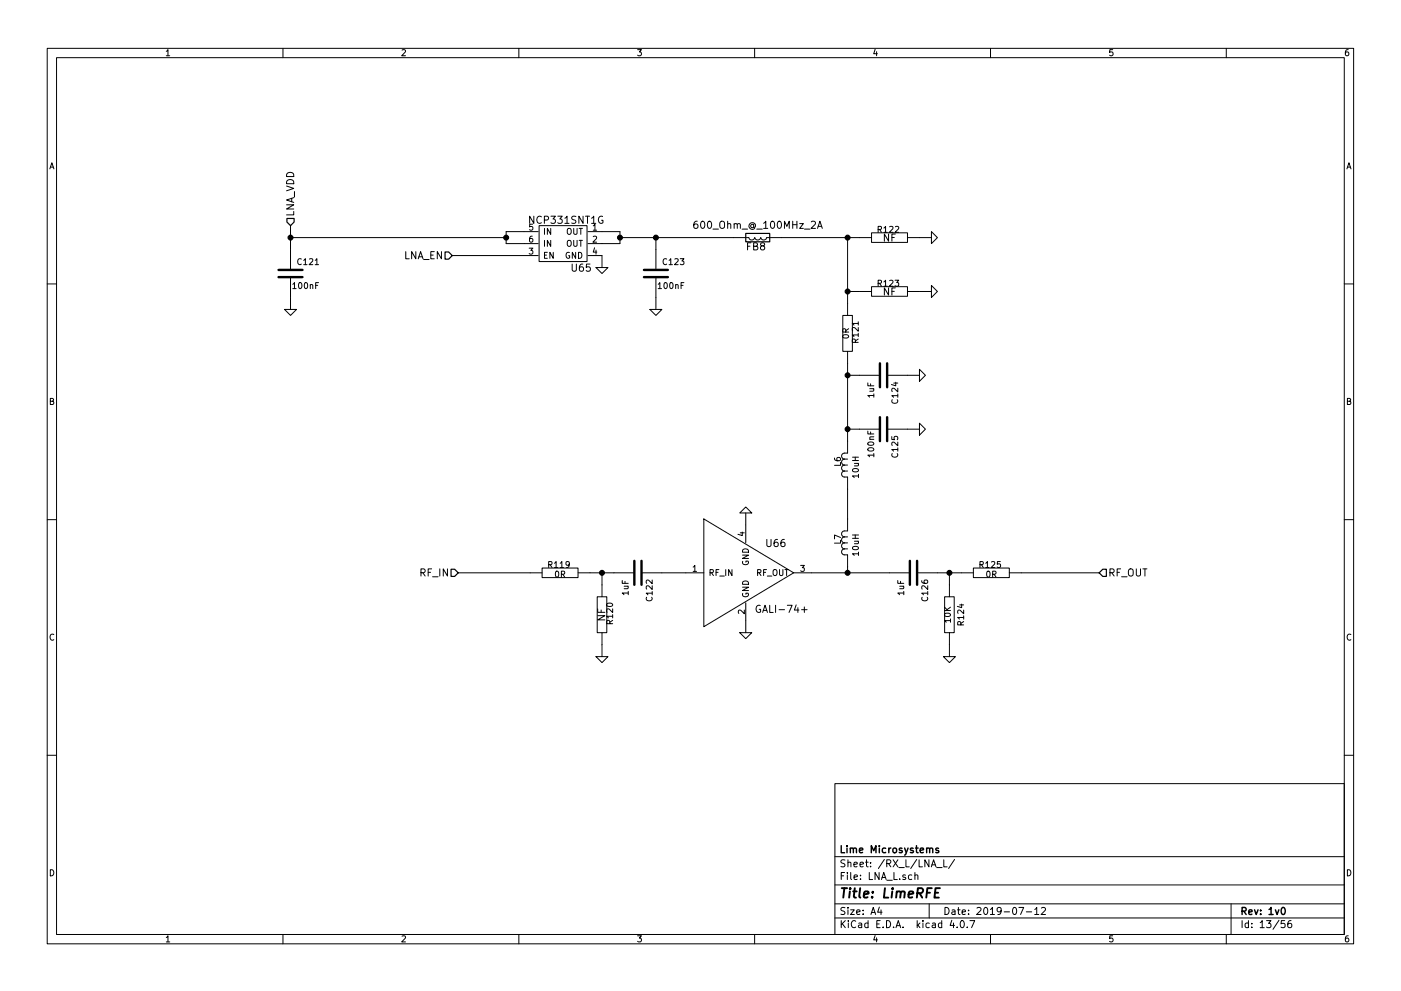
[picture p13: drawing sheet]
EESchema Schematic File Version 2
LIBS:Lime_HAM_Z
LIBS:LimeMicroBGD_Library
LIBS:Cellular_Subsystem_Library
LIBS:LimeMicroBGD_Library_bb
LIBS:LMS8001_AppPCB-cache
LIBS:LMS8001_PowerSupply-cache
LIBS:ADM7155_Addon-cache
LIBS:LMS8001_DigitalPCB-cache
LIBS:SWR_Meter_Subsystem_library
LIBS:GPIO_Subsystem-cache
LIBS:PA_220MHz_920MHz-cache
LIBS:power
LIBS:device
LIBS:transistors
LIBS:conn
LIBS:linear
LIBS:regul
LIBS:74xx
LIBS:cmos4000
LIBS:adc-dac
LIBS:memory
LIBS:xilinx
LIBS:special
LIBS:microcontrollers
LIBS:dsp
LIBS:microchip
LIBS:analog_switches
LIBS:motorola
LIBS:texas
LIBS:intel
LIBS:audio
LIBS:interface
LIBS:digital-audio
LIBS:philips
LIBS:display
LIBS:cypress
LIBS:siliconi
LIBS:opto
LIBS:atmel
LIBS:contrib
LIBS:valves
LIBS:FilterLib
LIBS:BB_Library
LIBS:Lime_RFE-rescue
LIBS:Lime_RFE-cache
EELAYER 25 0
EELAYER END
$Descr A4 11693 8268
encoding utf-8
Sheet 13 56
Title "LimeRFE"
Date "2019-07-12"
Rev "1v0"
Comp "Lime Microsystems"
Comment1 ""
Comment2 ""
Comment3 ""
Comment4 ""
$EndDescr
$Comp
L GND #PWR0522
U 1 1
P 6225 5275
F 0 "#PWR0522" H 6225 5275 30  0001 C CNN
F 1 "GND" H 6225 5205 30  0001 C CNN
F 2 "" H 6225 5275 60  0000 C CNN
F 3 "" H 6225 5275 60  0000 C CNN
	1    6225 5275
	1    0    0    -1  
$EndComp
$Comp
L GND #PWR0523
U 1 1
P 6225 4275
F 0 "#PWR0523" H 6225 4275 30  0001 C CNN
F 1 "GND" H 6225 4205 30  0001 C CNN
F 2 "" H 6225 4275 60  0000 C CNN
F 3 "" H 6225 4275 60  0000 C CNN
	1    6225 4275
	-1   0    0    1   
$EndComp
Wire Wire Line
	6225 4375 6225 4275
Wire Wire Line
	6225 5175 6225 5275
Wire Wire Line
	5525 4775 5725 4775
Wire Wire Line
	4925 4775 5125 4775
Wire Wire Line
	3825 4775 4425 4775
Wire Wire Line
	8525 4775 9175 4775
Wire Wire Line
	7075 4075 7075 4325
Connection ~ 7075 4775
Wire Wire Line
	7075 3575 7175 3575
Connection ~ 7075 3575
$Comp
L GND #PWR0524
U 1 1
P 7675 3575
F 0 "#PWR0524" H 7675 3575 30  0001 C CNN
F 1 "GND" H 7675 3505 30  0001 C CNN
F 2 "" H 7675 3575 60  0000 C CNN
F 3 "" H 7675 3575 60  0000 C CNN
	1    7675 3575
	0    -1   -1   0   
$EndComp
Wire Wire Line
	7575 3575 7675 3575
$Comp
L GND #PWR0525
U 1 1
P 7675 3125
F 0 "#PWR0525" H 7675 3125 30  0001 C CNN
F 1 "GND" H 7675 3055 30  0001 C CNN
F 2 "" H 7675 3125 60  0000 C CNN
F 3 "" H 7675 3125 60  0000 C CNN
	1    7675 3125
	0    -1   -1   0   
$EndComp
Wire Wire Line
	7575 3125 7675 3125
Wire Wire Line
	7175 3125 7075 3125
Connection ~ 7075 3125
Wire Wire Line
	7075 3025 7075 3675
Wire Wire Line
	7175 2425 7075 2425
Connection ~ 7075 2425
$Comp
L GND #PWR0526
U 1 1
P 7775 2425
F 0 "#PWR0526" H 7775 2425 30  0001 C CNN
F 1 "GND" H 7775 2355 30  0001 C CNN
F 2 "" H 7775 2425 60  0000 C CNN
F 3 "" H 7775 2425 60  0000 C CNN
	1    7775 2425
	0    -1   -1   0   
$EndComp
Wire Wire Line
	7675 2425 7775 2425
$Comp
L GND #PWR0527
U 1 1
P 7775 1975
F 0 "#PWR0527" H 7775 1975 30  0001 C CNN
F 1 "GND" H 7775 1905 30  0001 C CNN
F 2 "" H 7775 1975 60  0000 C CNN
F 3 "" H 7775 1975 60  0000 C CNN
	1    7775 1975
	0    -1   -1   0   
$EndComp
Wire Wire Line
	7675 1975 7775 1975
Wire Wire Line
	7075 1975 7075 2525
Connection ~ 7075 1975
Wire Wire Line
	7825 4775 8025 4775
$Comp
L GND #PWR0528
U 1 1
P 5025 5475
F 0 "#PWR0528" H 5025 5475 30  0001 C CNN
F 1 "GND" H 5025 5405 30  0001 C CNN
F 2 "" H 5025 5475 60  0000 C CNN
F 3 "" H 5025 5475 60  0000 C CNN
	1    5025 5475
	1    0    0    -1  
$EndComp
Wire Wire Line
	5025 5375 5025 5475
Wire Wire Line
	5025 4875 5025 4775
Connection ~ 5025 4775
$Comp
L GND #PWR0529
U 1 1
P 7925 5475
F 0 "#PWR0529" H 7925 5475 30  0001 C CNN
F 1 "GND" H 7925 5405 30  0001 C CNN
F 2 "" H 7925 5475 60  0000 C CNN
F 3 "" H 7925 5475 60  0000 C CNN
	1    7925 5475
	1    0    0    -1  
$EndComp
Wire Wire Line
	7925 5375 7925 5475
Wire Wire Line
	6775 4775 7425 4775
Wire Wire Line
	7925 4875 7925 4775
Connection ~ 7925 4775
Wire Wire Line
	7075 4725 7075 4775
$Comp
L 10u_0805 L7
U 1 1
P 7075 4525
F 0 "L7" V 6990 4555 50  0000 C CNN
F 1 "10u_0805" H 7075 4775 50  0001 C CNN
F 2 "LimeMicroBGD_Library:SMD0805" H 7075 4875 60  0001 C CNN
F 3 "" H 7075 4525 60  0000 C CNN
F 4 "Digi-Key" H 7075 5175 60  0001 C CNN "Vendor"
F 5 "445-6396-1-ND" H 7075 5075 60  0001 C CNN "Vendor Part Number"
F 6 "TDK Corporation" H 7075 5375 60  0001 C CNN "Manufacturer"
F 7 "MLZ2012M100WT000" H 7075 5275 60  0001 C CNN "Manufacturer Part Number"
F 8 "FIXED IND 10UH 350MA 470 MOHM" H 7075 4975 60  0001 C CNN "Description"
F 9 "10uH" V 7140 4505 50  0000 C CNN "Component Value"
	1    7075 4525
	1    0    0    -1  
$EndComp
$Comp
L 10u_0805 L6
U 1 1
P 7075 3875
F 0 "L6" V 6990 3905 50  0000 C CNN
F 1 "10u_0805" H 7075 4125 50  0001 C CNN
F 2 "LimeMicroBGD_Library:SMD0805" H 7075 4225 60  0001 C CNN
F 3 "" H 7075 3875 60  0000 C CNN
F 4 "Digi-Key" H 7075 4525 60  0001 C CNN "Vendor"
F 5 "445-6396-1-ND" H 7075 4425 60  0001 C CNN "Vendor Part Number"
F 6 "TDK Corporation" H 7075 4725 60  0001 C CNN "Manufacturer"
F 7 "MLZ2012M100WT000" H 7075 4625 60  0001 C CNN "Manufacturer Part Number"
F 8 "FIXED IND 10UH 350MA 470 MOHM" H 7075 4325 60  0001 C CNN "Description"
F 9 "10uH" V 7140 3855 50  0000 C CNN "Component Value"
	1    7075 3875
	1    0    0    -1  
$EndComp
$Comp
L GALI-74+ U66
U 1 1
P 6225 4775
F 0 "U66" H 6475 5025 60  0000 C CNN
F 1 "GALI-74+" H 6225 5375 60  0001 C CNN
F 2 "LimeMicroBGD_Library:SOT89" H 6225 5475 60  0001 C CNN
F 3 "" H 6225 5475 60  0000 C CNN
F 4 "Mini-Circuits" H 6225 5975 60  0001 C CNN "Vendor"
F 5 "GALI-74+" H 6225 5875 60  0001 C CNN "Vendor Part Number"
F 6 "Mini-Circuits" H 6225 5775 60  0001 C CNN "Manufacturer"
F 7 "GALI-74+" H 6225 5675 60  0001 C CNN "Manufacturer Part Number"
F 8 "Low Noise MMIC Amplifier, DC to 1 GHz " H 6225 5575 60  0001 C CNN "Description"
F 9 "GALI-74+" H 6525 4475 60  0000 C CNN "Component Value"
	1    6225 4775
	1    0    0    -1  
$EndComp
Wire Wire Line
	5025 1925 5175 1925
Wire Wire Line
	5175 1925 5175 2025
Wire Wire Line
	5175 2025 5025 2025
Connection ~ 5175 1975
Wire Wire Line
	4375 1925 4225 1925
Wire Wire Line
	4225 1925 4225 2025
Wire Wire Line
	4225 2025 4375 2025
Text HLabel 3775 2125 0    60   Input ~ 0
LNA_EN
Text HLabel 2425 1875 1    60   Input ~ 0
LNA_VDD
Wire Wire Line
	4225 1975 2425 1975
Wire Wire Line
	2425 1875 2425 2075
Connection ~ 4225 1975
Connection ~ 2425 1975
Wire Wire Line
	3775 2125 4375 2125
$Comp
L GND #PWR0530
U 1 1
P 2425 2575
F 0 "#PWR0530" H 2425 2575 30  0001 C CNN
F 1 "GND" H 2425 2505 30  0001 C CNN
F 2 "" H 2425 2575 60  0000 C CNN
F 3 "" H 2425 2575 60  0000 C CNN
	1    2425 2575
	1    0    0    -1  
$EndComp
Wire Wire Line
	2425 2575 2425 2475
$Comp
L GND #PWR0531
U 1 1
P 5475 2575
F 0 "#PWR0531" H 5475 2575 30  0001 C CNN
F 1 "GND" H 5475 2505 30  0001 C CNN
F 2 "" H 5475 2575 60  0000 C CNN
F 3 "" H 5475 2575 60  0000 C CNN
	1    5475 2575
	1    0    0    -1  
$EndComp
Wire Wire Line
	5475 2475 5475 2575
$Comp
L GND #PWR0532
U 1 1
P 5025 2225
F 0 "#PWR0532" H 5025 2225 30  0001 C CNN
F 1 "GND" H 5025 2155 30  0001 C CNN
F 2 "" H 5025 2225 60  0000 C CNN
F 3 "" H 5025 2225 60  0000 C CNN
	1    5025 2225
	1    0    0    -1  
$EndComp
Wire Wire Line
	5025 2125 5025 2225
Wire Wire Line
	5475 2075 5475 1975
Connection ~ 5475 1975
Wire Wire Line
	5175 1975 6125 1975
Wire Wire Line
	6525 1975 7175 1975
Text HLabel 3825 4775 0    60   Input ~ 0
RF_IN
Text HLabel 9175 4775 2    60   Input ~ 0
RF_OUT
$Comp
L 10K_0402_Yageo R124
U 1 1
P 7925 5125
F 0 "R124" H 7925 5225 50  0000 C CNN
F 1 "10K_0402_Yageo" H 7925 5275 50  0001 C CNN
F 2 "LimeMicroBGD_Library:SMD0402" H 7925 5375 60  0001 C CNN
F 3 "" H 7915 5195 60  0000 C CNN
F 4 "Mouser" H 7925 5775 60  0001 C CNN "Vendor"
F 5 "603-RC0402JR-7D10KL" H 7925 5875 60  0001 C CNN "Vendor Part Number"
F 6 "Yageo" H 7925 5675 60  0001 C CNN "Manufacturer"
F 7 "RC0402JR-7D10KL" H 7925 5575 60  0001 C CNN "Manufacturer Part Number"
F 8 "Thick Film Resistors 10K ohm 5% 50V General Purpose" H 7925 5475 60  0001 C CNN "Description"
F 9 "10K" H 7925 5115 50  0000 C CNN "Component Value"
	1    7925 5125
	0    1    1    0   
$EndComp
$Comp
L 100nF_0402_GRM155R71C104KA88J C125
U 1 1
P 7375 3575
F 0 "C125" H 7425 3675 50  0000 L CNN
F 1 "100nF_0402_GRM155R71C104KA88J" H 6825 4025 50  0001 L CNN
F 2 "SMD0402" H 7375 3925 60  0001 C CNN
F 3 "" H 7375 3575 60  0000 C CNN
F 4 "Mouser" H 7375 4525 60  0001 C CNN "Vendor"
F 5 "81-GRM155R71C104KA8J" H 7425 4425 60  0001 C CNN "Vendor Part Number"
F 6 "Murata Electronics" H 7375 4325 60  0001 C CNN "Manufacturer"
F 7 "GRM155R71C104KA88J" H 7425 4225 60  0001 C CNN "Manufacturer Part Number"
F 8 "Multilayer Ceramic Capacitors MLCC - SMD/SMT 0.1uF 16 volts 10%" H 7325 4125 60  0001 C CNN "Description"
F 9 "100nF" H 7500 3475 50  0000 C CNN "Component Value"
	1    7375 3575
	0    1    1    0   
$EndComp
$Comp
L 1uF_0402_GCM155C71A105KE38D C122
U 1 1
P 5325 4775
F 0 "C122" H 5375 4875 50  0000 L CNN
F 1 "1uF_0402_GCM155C71A105KE38D" H 4725 5225 50  0001 L CNN
F 2 "SMD0402" H 5325 5125 60  0001 C CNN
F 3 "" H 5325 4775 60  0000 C CNN
F 4 "Mouser" H 5325 5725 60  0001 C CNN "Vendor"
F 5 "81-GCM155C71A105KE8D" H 5325 5625 60  0001 C CNN "Vendor Part Number"
F 6 "Murata Electronics" H 5325 5525 60  0001 C CNN "Manufacturer"
F 7 "GCM155C71A105KE38D" H 5325 5425 60  0001 C CNN "Manufacturer Part Number"
F 8 "Multilayer Ceramic Capacitors MLCC - SMD/SMT 0402 1uF 10volts X7S 10%" H 5275 5325 60  0001 C CNN "Description"
F 9 "1uF" H 5450 4675 50  0000 C CNN "Component Value"
	1    5325 4775
	0    1    1    0   
$EndComp
$Comp
L 1uF_0402_GCM155C71A105KE38D C124
U 1 1
P 7375 3125
F 0 "C124" H 7425 3225 50  0000 L CNN
F 1 "1uF_0402_GCM155C71A105KE38D" H 6775 3575 50  0001 L CNN
F 2 "SMD0402" H 7375 3475 60  0001 C CNN
F 3 "" H 7375 3125 60  0000 C CNN
F 4 "Mouser" H 7375 4075 60  0001 C CNN "Vendor"
F 5 "81-GCM155C71A105KE8D" H 7375 3975 60  0001 C CNN "Vendor Part Number"
F 6 "Murata Electronics" H 7375 3875 60  0001 C CNN "Manufacturer"
F 7 "GCM155C71A105KE38D" H 7375 3775 60  0001 C CNN "Manufacturer Part Number"
F 8 "Multilayer Ceramic Capacitors MLCC - SMD/SMT 0402 1uF 10volts X7S 10%" H 7325 3675 60  0001 C CNN "Description"
F 9 "1uF" H 7500 3025 50  0000 C CNN "Component Value"
	1    7375 3125
	0    1    1    0   
$EndComp
$Comp
L 1uF_0402_GCM155C71A105KE38D C126
U 1 1
P 7625 4775
F 0 "C126" H 7675 4875 50  0000 L CNN
F 1 "1uF_0402_GCM155C71A105KE38D" H 7025 5225 50  0001 L CNN
F 2 "SMD0402" H 7625 5125 60  0001 C CNN
F 3 "" H 7625 4775 60  0000 C CNN
F 4 "Mouser" H 7625 5725 60  0001 C CNN "Vendor"
F 5 "81-GCM155C71A105KE8D" H 7625 5625 60  0001 C CNN "Vendor Part Number"
F 6 "Murata Electronics" H 7625 5525 60  0001 C CNN "Manufacturer"
F 7 "GCM155C71A105KE38D" H 7625 5425 60  0001 C CNN "Manufacturer Part Number"
F 8 "Multilayer Ceramic Capacitors MLCC - SMD/SMT 0402 1uF 10volts X7S 10%" H 7575 5325 60  0001 C CNN "Description"
F 9 "1uF" H 7750 4675 50  0000 C CNN "Component Value"
	1    7625 4775
	0    1    1    0   
$EndComp
$Comp
L FB_600R_0805_MPZ2012S601AT000 FB8
U 1 1
P 6325 1975
F 0 "FB8" H 6340 2055 60  0000 C CNN
F 1 "FB_600R_0805_MPZ2012S601AT000" H 6275 2525 60  0001 C CNN
F 2 "SMD0805" H 6325 2425 60  0001 C CNN
F 3 "" H 6325 1975 60  0000 C CNN
F 4 "810-MPZ2012S601AT000" H 6275 2925 60  0001 C CNN "Vendor Part Number"
F 5 "Mouser" H 6325 3025 60  0001 C CNN "Vendor"
F 6 "Ferrite Beads 600ohms 2A 100mOhms 0805 Ferrite Chip" H 6275 2625 60  0001 C CNN "Description"
F 7 "MPZ2012S601AT000" H 6325 2725 60  0001 C CNN "Manufacturer Part Number"
F 8 "TDK" H 6325 2825 60  0001 C CNN "Manufacturer"
F 9 "600_Ohm_@_100MHz_2A" H 6325 1875 60  0000 C CNN "Component Value"
	1    6325 1975
	-1   0    0    1   
$EndComp
$Comp
L 0R_0603_RCS06030000Z0EA R119
U 1 1
P 4675 4775
F 0 "R119" H 4665 4845 50  0000 C CNN
F 1 "0R_0603_RCS06030000Z0EA" H 4675 5025 50  0001 C CNN
F 2 "SMD0603" H 4675 5125 60  0001 C CNN
F 3 "" V 4675 4775 60  0000 C CNN
F 4 "Mouser" H 4675 5625 60  0001 C CNN "Vendor"
F 5 "RCS06030000Z0EA" H 4695 5505 60  0001 C CNN "Vendor Part Number"
F 6 "Vishay_Dale" H 4675 5425 60  0001 C CNN "Manufacturer"
F 7 "RCS06030000Z0EA" H 4625 5325 60  0001 C CNN "Manufacturer Part Number"
F 8 "Thick Film Resistors - SMD 0.25watt ZeroOhms" H 4675 5225 60  0001 C CNN "Description"
F 9 "0R" H 4675 4765 50  0000 C CNN "Component Value"
	1    4675 4775
	1    0    0    -1  
$EndComp
$Comp
L 0R_0603_RCS06030000Z0EA R121
U 1 1
P 7075 2775
F 0 "R121" H 7065 2845 50  0000 C CNN
F 1 "0R_0603_RCS06030000Z0EA" H 7075 3025 50  0001 C CNN
F 2 "SMD0603" H 7075 3125 60  0001 C CNN
F 3 "" V 7075 2775 60  0000 C CNN
F 4 "Mouser" H 7075 3625 60  0001 C CNN "Vendor"
F 5 "RCS06030000Z0EA" H 7095 3505 60  0001 C CNN "Vendor Part Number"
F 6 "Vishay_Dale" H 7075 3425 60  0001 C CNN "Manufacturer"
F 7 "RCS06030000Z0EA" H 7025 3325 60  0001 C CNN "Manufacturer Part Number"
F 8 "Thick Film Resistors - SMD 0.25watt ZeroOhms" H 7075 3225 60  0001 C CNN "Description"
F 9 "0R" H 7075 2765 50  0000 C CNN "Component Value"
	1    7075 2775
	0    1    1    0   
$EndComp
$Comp
L 0R_0603_RCS06030000Z0EA R125
U 1 1
P 8275 4775
F 0 "R125" H 8265 4845 50  0000 C CNN
F 1 "0R_0603_RCS06030000Z0EA" H 8275 5025 50  0001 C CNN
F 2 "SMD0603" H 8275 5125 60  0001 C CNN
F 3 "" V 8275 4775 60  0000 C CNN
F 4 "Mouser" H 8275 5625 60  0001 C CNN "Vendor"
F 5 "RCS06030000Z0EA" H 8295 5505 60  0001 C CNN "Vendor Part Number"
F 6 "Vishay_Dale" H 8275 5425 60  0001 C CNN "Manufacturer"
F 7 "RCS06030000Z0EA" H 8225 5325 60  0001 C CNN "Manufacturer Part Number"
F 8 "Thick Film Resistors - SMD 0.25watt ZeroOhms" H 8275 5225 60  0001 C CNN "Description"
F 9 "0R" H 8275 4765 50  0000 C CNN "Component Value"
	1    8275 4775
	1    0    0    -1  
$EndComp
$Comp
L NCP331SNT1G U65
U 1 1
P 4675 2025
F 0 "U65" H 4850 1825 60  0000 C CNN
F 1 "NCP331SNT1G" H 4725 2225 60  0000 C CNN
F 2 "TSOP-6" H 4675 2575 60  0001 C CNN
F 3 "" H 4850 1825 60  0001 C CNN
F 4 "Mouser" H 4675 3075 60  0001 C CNN "Vendor"
F 5 "863-NCP331SNT1G" H 4675 2975 60  0001 C CNN "Vendor Part Number"
F 6 "On_Semiconductor" H 4675 2875 60  0001 C CNN "Manufacturer"
F 7 "NCP331SNT1G" H 4675 2775 60  0001 C CNN "Manufacturer Part Number"
F 8 "IC_LOAD_SWITCH_SOFT_START_6TSOP" H 4675 2675 60  0001 C CNN "Description"
F 9 "NCP331SNT1G" H 4725 2475 60  0001 C CNN "Component Value"
	1    4675 2025
	1    0    0    -1  
$EndComp
$Comp
L 100nF_0402_GRM155R71C104KA88J C121
U 1 1
P 2425 2275
F 0 "C121" H 2475 2375 50  0000 L CNN
F 1 "100nF_0402_GRM155R71C104KA88J" H 1875 2725 50  0001 L CNN
F 2 "SMD0402" H 2425 2625 60  0001 C CNN
F 3 "" H 2425 2275 60  0000 C CNN
F 4 "Mouser" H 2425 3225 60  0001 C CNN "Vendor"
F 5 "81-GRM155R71C104KA8J" H 2475 3125 60  0001 C CNN "Vendor Part Number"
F 6 "Murata Electronics" H 2425 3025 60  0001 C CNN "Manufacturer"
F 7 "GRM155R71C104KA88J" H 2475 2925 60  0001 C CNN "Manufacturer Part Number"
F 8 "Multilayer Ceramic Capacitors MLCC - SMD/SMT 0.1uF 16 volts 10%" H 2375 2825 60  0001 C CNN "Description"
F 9 "100nF" H 2550 2175 50  0000 C CNN "Component Value"
	1    2425 2275
	1    0    0    -1  
$EndComp
$Comp
L 100nF_0402_GRM155R71C104KA88J C123
U 1 1
P 5475 2275
F 0 "C123" H 5525 2375 50  0000 L CNN
F 1 "100nF_0402_GRM155R71C104KA88J" H 4925 2725 50  0001 L CNN
F 2 "SMD0402" H 5475 2625 60  0001 C CNN
F 3 "" H 5475 2275 60  0000 C CNN
F 4 "Mouser" H 5475 3225 60  0001 C CNN "Vendor"
F 5 "81-GRM155R71C104KA8J" H 5525 3125 60  0001 C CNN "Vendor Part Number"
F 6 "Murata Electronics" H 5475 3025 60  0001 C CNN "Manufacturer"
F 7 "GRM155R71C104KA88J" H 5525 2925 60  0001 C CNN "Manufacturer Part Number"
F 8 "Multilayer Ceramic Capacitors MLCC - SMD/SMT 0.1uF 16 volts 10%" H 5425 2825 60  0001 C CNN "Description"
F 9 "100nF" H 5600 2175 50  0000 C CNN "Component Value"
	1    5475 2275
	1    0    0    -1  
$EndComp
$Comp
L NF_SMD_0603 R120
U 1 1
P 5025 5125
F 0 "R120" H 5015 5195 50  0000 C CNN
F 1 "NF_SMD_0603" H 4950 5800 50  0001 C CNN
F 2 "SMD0603" H 4925 5875 60  0001 C CNN
F 3 "" V 5025 5125 60  0000 C CNN
F 4 "_" H 4975 6285 60  0001 C CNN "Vendor"
F 5 "_" H 4995 6355 60  0001 C CNN "Vendor Part Number"
F 6 "_" H 4985 6195 60  0001 C CNN "Manufacturer"
F 7 "_" H 4995 6065 60  0001 C CNN "Manufacturer Part Number"
F 8 "_" H 4975 5965 60  0001 C CNN "Description"
F 9 "NF_SMD_0603" H 4975 5725 60  0001 C CNN "Component Value"
	1    5025 5125
	0    1    1    0   
$EndComp
$Comp
L NF_SMD_0603 R122
U 1 1
P 7425 1975
F 0 "R122" H 7415 2045 50  0000 C CNN
F 1 "NF_SMD_0603" H 7350 2650 50  0001 C CNN
F 2 "SMD0603" H 7325 2725 60  0001 C CNN
F 3 "" V 7425 1975 60  0000 C CNN
F 4 "_" H 7375 3135 60  0001 C CNN "Vendor"
F 5 "_" H 7395 3205 60  0001 C CNN "Vendor Part Number"
F 6 "_" H 7385 3045 60  0001 C CNN "Manufacturer"
F 7 "_" H 7395 2915 60  0001 C CNN "Manufacturer Part Number"
F 8 "_" H 7375 2815 60  0001 C CNN "Description"
F 9 "NF_SMD_0603" H 7375 2575 60  0001 C CNN "Component Value"
	1    7425 1975
	1    0    0    -1  
$EndComp
$Comp
L NF_SMD_0603 R123
U 1 1
P 7425 2425
F 0 "R123" H 7415 2495 50  0000 C CNN
F 1 "NF_SMD_0603" H 7350 3100 50  0001 C CNN
F 2 "SMD0603" H 7325 3175 60  0001 C CNN
F 3 "" V 7425 2425 60  0000 C CNN
F 4 "_" H 7375 3585 60  0001 C CNN "Vendor"
F 5 "_" H 7395 3655 60  0001 C CNN "Vendor Part Number"
F 6 "_" H 7385 3495 60  0001 C CNN "Manufacturer"
F 7 "_" H 7395 3365 60  0001 C CNN "Manufacturer Part Number"
F 8 "_" H 7375 3265 60  0001 C CNN "Description"
F 9 "NF_SMD_0603" H 7375 3025 60  0001 C CNN "Component Value"
	1    7425 2425
	1    0    0    -1  
$EndComp
$EndSCHEMATC
